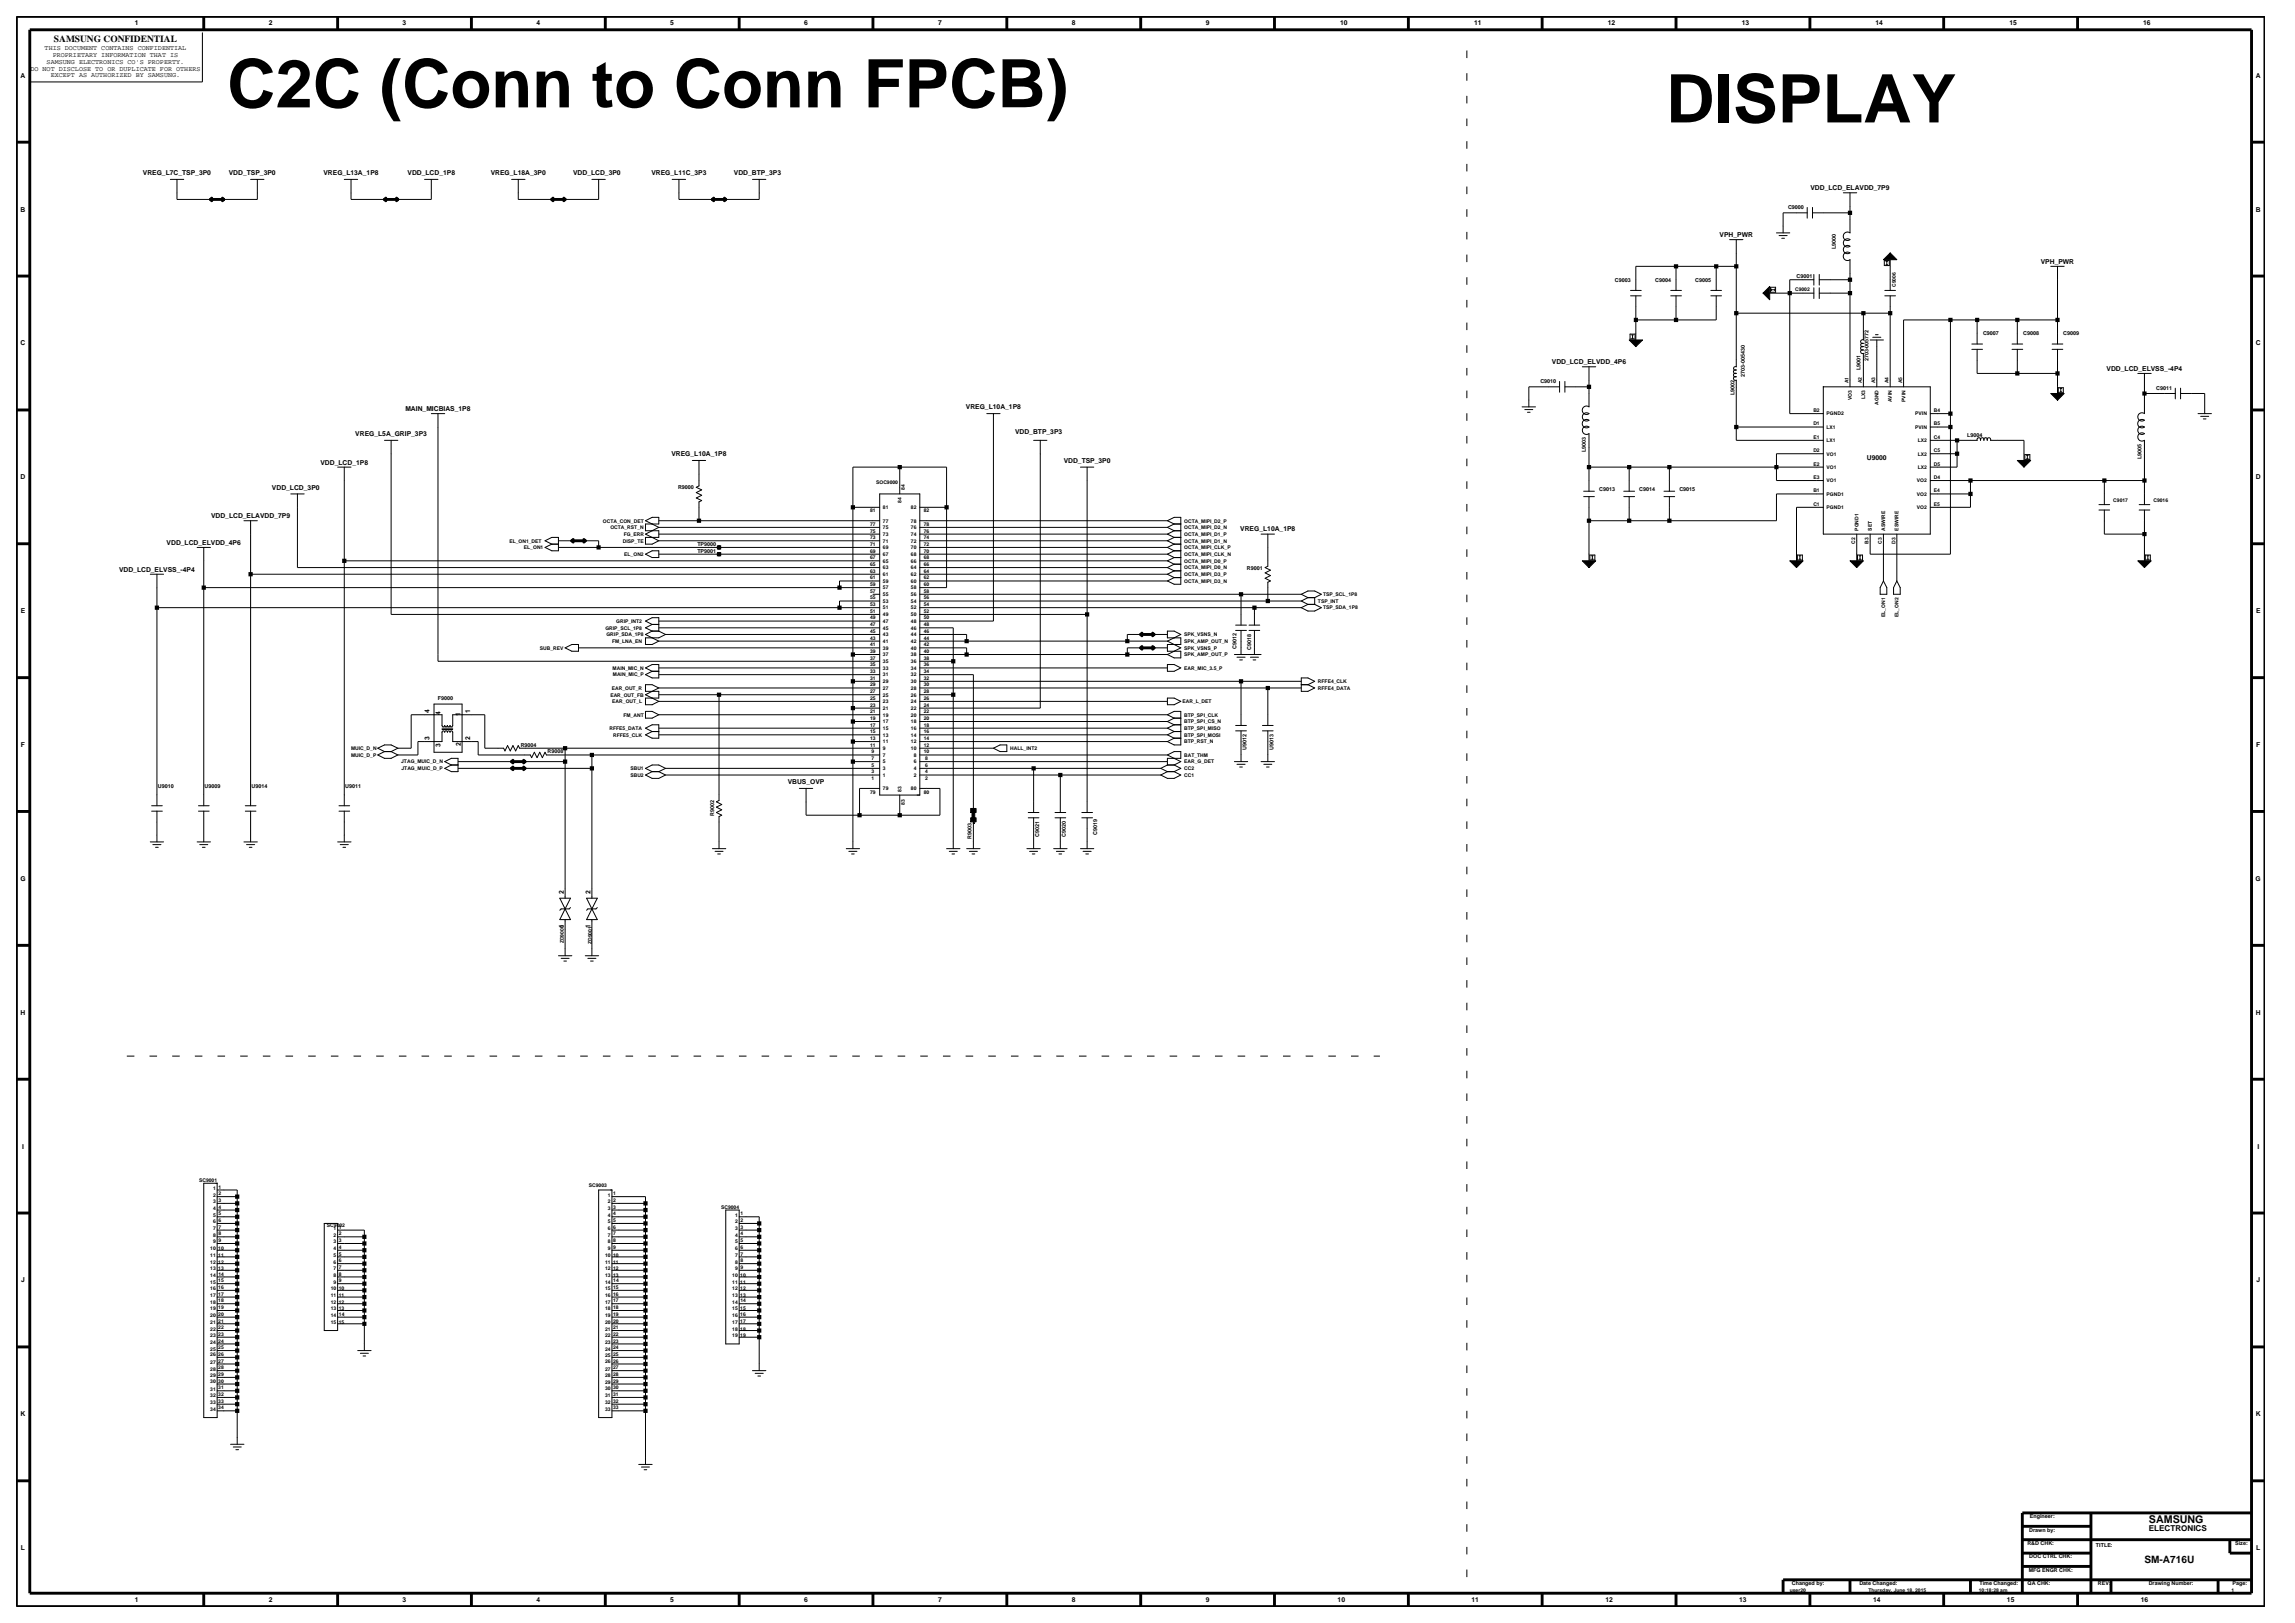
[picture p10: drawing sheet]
<svg xmlns="http://www.w3.org/2000/svg" width="420mm" height="297mm" viewBox="0 0 420 297" stroke-linecap="round" stroke-linejoin="round" font-family="sans-serif">
<defs><g id="words">
<g font-size="12.3">
<text x="41.6" y="19.6">C2C (Conn to Conn FPCB)</text>
<text x="304.9" y="22.4">DISPLAY</text>
</g>
<text font-size="2" x="393.3" y="278.8">SAMSUNG</text>
<text font-size="1.9" x="392.4" y="286">SM-A716U</text>
<text font-size="1.7" x="9.9" y="7.7">SAMSUNG CONFIDENTIAL</text>
<text font-size="1.5" x="393.3" y="280.1">ELECTRONICS</text>
<g font-size="1.2">
<text x="24.7" y="4.7">1</text>
<text x="49.2" y="4.7">2</text>
<text x="73.7" y="4.7">3</text>
<text x="98.2" y="4.7">4</text>
<text x="122.7" y="4.7">5</text>
<text x="147.2" y="4.7">6</text>
<text x="171.7" y="4.7">7</text>
<text x="196.2" y="4.7">8</text>
<text x="220.7" y="4.7">9</text>
<text x="245.3" y="4.7">10</text>
<text x="269.8" y="4.7">11</text>
<text x="294.3" y="4.7">12</text>
<text x="318.7" y="4.7">13</text>
<text x="343.2" y="4.7">14</text>
<text x="367.7" y="4.7">15</text>
<text x="392.2" y="4.7">16</text>
<text x="8.2" y="9.2">THIS DOCUMENT CONTAINS CONFIDENTIAL</text>
<text x="8.5" y="11.7">SAMSUNG ELECTRONICS CO'S PROPERTY.</text>
<text x="9.6" y="10.5">PROPRIETARY INFORMATION THAT IS</text>
<text x="3.8" y="14.2">A</text>
<text x="5.6" y="12.9">DO NOT DISCLOSE TO OR DUPLICATE FOR OTHERS</text>
<text x="9.3" y="14.1">EXCEPT AS AUTHORIZED BY SAMSUNG.</text>
<text x="412.8" y="14.2">A</text>
<text x="26.1" y="32">VREG_L7C_TSP_3P0</text>
<text x="41.9" y="32">VDD_TSP_3P0</text>
<text x="59.2" y="32">VREG_L13A_1P8</text>
<text x="74.6" y="32">VDD_LCD_1P8</text>
<text x="89.8" y="32">VREG_L18A_3P0</text>
<text x="104.9" y="32">VDD_LCD_3P0</text>
<text x="119.2" y="32">VREG_L11C_3P3</text>
<text x="134.3" y="32">VDD_BTP_3P3</text>
<text x="331.3" y="34.8">VDD_LCD_ELAVDD_7P9</text>
<text x="3.8" y="38.7">B</text>
<text x="412.8" y="38.7">B</text>
<text x="314.7" y="43.4">VPH_PWR</text>
<text x="373.5" y="48.3">VPH_PWR</text>
<text x="3.8" y="63.2">C</text>
<text x="412.8" y="63.2">C</text>
<text x="284" y="66.6">VDD_LCD_ELVDD_4P6</text>
<text x="385.5" y="67.9">VDD_LCD_ELVSS_-4P4</text>
<text x="74.2" y="75.2">MAIN_MICBIAS_1P8</text>
<text x="176.8" y="74.9">VREG_L10A_1P8</text>
<text x="65" y="79.8">VREG_L5A_GRIP_3P3</text>
<text x="122.9" y="83.5">VREG_L10A_1P8</text>
<text x="185.8" y="79.5">VDD_BTP_3P3</text>
<text x="3.8" y="87.7">D</text>
<text x="49.8" y="89.6">VDD_LCD_3P0</text>
<text x="58.6" y="85">VDD_LCD_1P8</text>
<text x="194.7" y="84.7">VDD_TSP_3P0</text>
<text x="341.6" y="84.1">U9000</text>
<text x="412.8" y="87.7">D</text>
<text x="38.6" y="94.8">VDD_LCD_ELAVDD_7P9</text>
<text x="30.5" y="99.7">VDD_LCD_ELVDD_4P6</text>
<text x="227" y="97.2">VREG_L10A_1P8</text>
<text x="21.8" y="104.6">VDD_LCD_ELVSS_-4P4</text>
<text x="3.8" y="112.2">E</text>
<text x="412.9" y="112.2">E</text>
<text x="78.6" y="130.5" transform="rotate(-90 78.6 130.5)">4</text>
<text x="80.6" y="130.8" transform="rotate(-90 80.6 130.8)">4</text>
<text x="84.3" y="131" transform="rotate(-90 84.3 131)">1</text>
<text x="86" y="130.5" transform="rotate(-90 86 130.5)">1</text>
<text x="3.8" y="136.7">F</text>
<text x="78.6" y="135.4" transform="rotate(-90 78.6 135.4)">3</text>
<text x="80.6" y="136.6" transform="rotate(-90 80.6 136.6)">3</text>
<text x="84.3" y="136.5" transform="rotate(-90 84.3 136.5)">2</text>
<text x="86" y="135.4" transform="rotate(-90 86 135.4)">2</text>
<text x="412.9" y="136.7">F</text>
<text x="144.2" y="143.5">VBUS_OVP</text>
<text x="3.7" y="161.2">G</text>
<text x="412.8" y="161.2">G</text>
<text x="103.2" y="163.6" transform="rotate(-90 103.2 163.6)">2</text>
<text x="108.1" y="163.6" transform="rotate(-90 108.1 163.6)">2</text>
<text x="103.2" y="169.7" transform="rotate(-90 103.2 169.7)">1</text>
<text x="108.1" y="169.7" transform="rotate(-90 108.1 169.7)">1</text>
<text x="3.8" y="185.7">H</text>
<text x="412.8" y="185.7">H</text>
<text x="4" y="210.2">I</text>
<text x="413.1" y="210.2">I</text>
<text x="3.9" y="234.7">J</text>
<text x="412.9" y="234.7">J</text>
<text x="3.8" y="259.2">K</text>
<text x="412.8" y="259.2">K</text>
<text x="3.8" y="283.7">L</text>
<text x="412.9" y="283.7">L</text>
<text x="24.7" y="293.2">1</text>
<text x="49.2" y="293.2">2</text>
<text x="73.7" y="293.2">3</text>
<text x="98.2" y="293.2">4</text>
<text x="122.7" y="293.2">5</text>
<text x="147.2" y="293.2">6</text>
<text x="171.7" y="293.2">7</text>
<text x="196.2" y="293.2">8</text>
<text x="220.7" y="293.2">9</text>
<text x="244.8" y="293.2">10</text>
<text x="269.3" y="293.2">11</text>
<text x="293.8" y="293.2">12</text>
<text x="318.3" y="293.2">13</text>
<text x="342.8" y="293.2">14</text>
<text x="367.3" y="293.2">15</text>
<text x="391.8" y="293.2">16</text>
</g>
<g font-size="1">
<text x="327.2" y="38.3">C9000</text>
<text x="336" y="45.6" transform="rotate(-90 336 45.6)">L9000</text>
<text x="295.5" y="51.7">C9003</text>
<text x="302.9" y="51.7">C9004</text>
<text x="310.3" y="51.7">C9005</text>
<text x="328.8" y="50.9">C9001</text>
<text x="362.9" y="61.3">C9007</text>
<text x="370.3" y="61.3">C9008</text>
<text x="377.6" y="61.3">C9009</text>
<text x="281.9" y="70.2">C9010</text>
<text x="319.3" y="69" transform="rotate(-90 319.3 69)">2703-005430</text>
<text x="340.5" y="67.8" transform="rotate(-90 340.5 67.8)">L9001</text>
<text x="342" y="66.1" transform="rotate(-90 342 66.1)">2703-005772</text>
<text x="394.6" y="71.4">C9011</text>
<text x="317.4" y="72.3" transform="rotate(-90 317.4 72.3)">L9002</text>
<text x="290.2" y="82.7" transform="rotate(-90 290.2 82.7)">L9003</text>
<text x="360" y="80">L9004</text>
<text x="391.9" y="84" transform="rotate(-90 391.9 84)">L9005</text>
<text x="124.1" y="89.5">R9000</text>
<text x="292.6" y="89.8">C9013</text>
<text x="300" y="89.8">C9014</text>
<text x="307.3" y="89.8">C9015</text>
<text x="127.6" y="99.9">TP9000</text>
<text x="127.6" y="101.1">TP9001</text>
<text x="228.2" y="104.2">R9001</text>
<text x="226.3" y="118.7" transform="rotate(-90 226.3 118.7)">C9012</text>
<text x="229" y="118.9" transform="rotate(-90 229 118.9)">C9018</text>
<text x="80.1" y="128.1">F9000</text>
<text x="95.3" y="136.6">R9004</text>
<text x="100.2" y="137.8">R9008</text>
<text x="228.1" y="137.2" transform="rotate(-90 228.1 137.2)">U9012</text>
<text x="233" y="137.2" transform="rotate(-90 233 137.2)">U9013</text>
<text x="28.9" y="144.3">U9010</text>
<text x="37.4" y="144.3">U9009</text>
<text x="46" y="144.3">U9014</text>
<text x="63.2" y="144.3">U9011</text>
<text x="130.7" y="149.3" transform="rotate(-90 130.7 149.3)">R9002</text>
<text x="177.8" y="153.5" transform="rotate(-90 177.8 153.5)">R9003</text>
<text x="190.2" y="153.1" transform="rotate(-90 190.2 153.1)">C9021</text>
<text x="195.1" y="153.1" transform="rotate(-90 195.1 153.1)">C9020</text>
<text x="200.8" y="152.8" transform="rotate(-90 200.8 152.8)">C9019</text>
<text x="371.4" y="280.2">Drawn by:</text>
<text x="371.5" y="277.8">Engineer:</text>
<text x="371" y="282.7">R&amp;D CHK:</text>
<text x="371.3" y="287.6">MFG ENGR CHK:</text>
<text x="371.4" y="285.2">DOC CTRL CHK:</text>
<text x="383.6" y="283">TITLE:</text>
<text x="409.1" y="282.7">Size:</text>
<text x="327.9" y="290.1">Changed by:</text>
<text x="340.3" y="290.1">Date Changed:</text>
<text x="362.2" y="290.1">Time Changed:</text>
<text x="371.1" y="290.1">QA CHK:</text>
<text x="383.9" y="290.1">REV:</text>
<text x="393.2" y="290.1">Drawing Number:</text>
<text x="408.6" y="290.1">Page:</text>
</g>
<g font-size=".9">
<text x="328.5" y="53.3">C9002</text>
<text x="346.9" y="52.5" transform="rotate(-90 346.9 52.5)">C9006</text>
<text x="338.3" y="70.2" transform="rotate(-90 338.3 70.2)">A1</text>
<text x="340.7" y="70.2" transform="rotate(-90 340.7 70.2)">A2</text>
<text x="343.2" y="70.2" transform="rotate(-90 343.2 70.2)">A3</text>
<text x="345.6" y="70.2" transform="rotate(-90 345.6 70.2)">A4</text>
<text x="348.1" y="70.2" transform="rotate(-90 348.1 70.2)">A5</text>
<text x="331.9" y="77.9">D1</text>
<text x="331.9" y="75.4">B2</text>
<text x="334.3" y="76">PGND2</text>
<text x="338.9" y="73.2" transform="rotate(-90 338.9 73.2)">VO3</text>
<text x="341.3" y="73.1" transform="rotate(-90 341.3 73.1)">LX3</text>
<text x="343.8" y="74.1" transform="rotate(-90 343.8 74.1)">AGND</text>
<text x="346.2" y="73.6" transform="rotate(-90 346.2 73.6)">AVIN</text>
<text x="348.7" y="73.5" transform="rotate(-90 348.7 73.5)">PVIN</text>
<text x="350.5" y="76">PVIN</text>
<text x="353.9" y="75.4">B4</text>
<text x="353.9" y="77.9">B5</text>
<text x="331.9" y="82.8">D2</text>
<text x="331.9" y="80.3">E1</text>
<text x="334.3" y="80.9">LX1</text>
<text x="334.3" y="78.5">LX1</text>
<text x="334.3" y="83.4">VO1</text>
<text x="350.5" y="78.5">PVIN</text>
<text x="351" y="80.9">LX2</text>
<text x="351" y="83.4">LX2</text>
<text x="353.9" y="80.3">C4</text>
<text x="353.9" y="82.8">C5</text>
<text x="160.3" y="88.6">SOC9000</text>
<text x="165.6" y="89.7" transform="rotate(-90 165.6 89.7)">84</text>
<text x="331.9" y="85.2">E2</text>
<text x="331.9" y="87.6">E3</text>
<text x="334.3" y="85.8">VO1</text>
<text x="334.3" y="88.3">VO1</text>
<text x="350.8" y="88.3">VO2</text>
<text x="351" y="85.8">LX2</text>
<text x="353.9" y="87.6">D4</text>
<text x="353.9" y="85.2">D5</text>
<text x="110.3" y="95.6">OCTA_CON_DET</text>
<text x="159.2" y="93.8">81</text>
<text x="161.6" y="95.6">77</text>
<text x="161.6" y="93.2">81</text>
<text x="165" y="92" transform="rotate(-90 165 92)">84</text>
<text x="166.7" y="93.2">82</text>
<text x="166.7" y="95.6">78</text>
<text x="169.1" y="93.8">82</text>
<text x="216.7" y="95.6">OCTA_MIPI_D2_P</text>
<text x="331.9" y="90.1">B1</text>
<text x="331.9" y="92.5">C1</text>
<text x="334.3" y="90.7">PGND1</text>
<text x="334.3" y="93.2">PGND1</text>
<text x="350.8" y="90.7">VO2</text>
<text x="350.8" y="93.2">VO2</text>
<text x="353.9" y="90.1">E4</text>
<text x="353.9" y="92.5">E5</text>
<text x="386.8" y="91.8">C9017</text>
<text x="394.1" y="91.8">C9016</text>
<text x="93.2" y="99.3">EL_ON1_DET</text>
<text x="95.9" y="100.5">EL_ON1</text>
<text x="111.7" y="96.8">OCTA_RST_N</text>
<text x="114" y="99.3">DISP_TE</text>
<text x="114.1" y="98.1">FG_ERR</text>
<text x="114.2" y="101.7">EL_ON2</text>
<text x="159.2" y="97.4">75</text>
<text x="159.2" y="96.2">77</text>
<text x="159.2" y="101.1">69</text>
<text x="159.2" y="99.9">71</text>
<text x="159.2" y="98.7">73</text>
<text x="161.6" y="96.8">75</text>
<text x="161.6" y="100.5">69</text>
<text x="161.6" y="99.3">71</text>
<text x="161.6" y="98.1">73</text>
<text x="161.6" y="101.7">67</text>
<text x="166.7" y="96.8">76</text>
<text x="166.7" y="101.7">68</text>
<text x="166.7" y="100.5">70</text>
<text x="166.7" y="99.3">72</text>
<text x="166.7" y="98.1">74</text>
<text x="169.1" y="97.4">76</text>
<text x="169.1" y="96.2">78</text>
<text x="169.1" y="101.1">70</text>
<text x="169.1" y="99.9">72</text>
<text x="169.1" y="98.7">74</text>
<text x="216.7" y="98.1">OCTA_MIPI_D1_P</text>
<text x="216.7" y="96.8">OCTA_MIPI_D2_N</text>
<text x="216.7" y="101.7">OCTA_MIPI_CLK_N</text>
<text x="216.7" y="100.5">OCTA_MIPI_CLK_P</text>
<text x="216.7" y="99.3">OCTA_MIPI_D1_N</text>
<text x="339.5" y="99.5" transform="rotate(-90 339.5 99.5)">C2</text>
<text x="340.1" y="97.1" transform="rotate(-90 340.1 97.1)">PGND1</text>
<text x="342" y="99.5" transform="rotate(-90 342 99.5)">B3</text>
<text x="342.6" y="97.1" transform="rotate(-90 342.6 97.1)">SET</text>
<text x="344.4" y="99.5" transform="rotate(-90 344.4 99.5)">C3</text>
<text x="345" y="97.1" transform="rotate(-90 345 97.1)">ASWIRE</text>
<text x="346.9" y="99.5" transform="rotate(-90 346.9 99.5)">D3</text>
<text x="347.5" y="97.1" transform="rotate(-90 347.5 97.1)">ESWIRE</text>
<text x="159.2" y="106">61</text>
<text x="159.2" y="104.8">63</text>
<text x="159.2" y="103.6">65</text>
<text x="159.2" y="102.4">67</text>
<text x="159.2" y="107.2">59</text>
<text x="161.6" y="105.4">61</text>
<text x="161.6" y="104.2">63</text>
<text x="161.6" y="103">65</text>
<text x="161.6" y="107.9">57</text>
<text x="161.6" y="106.6">59</text>
<text x="166.7" y="106.6">60</text>
<text x="166.7" y="105.4">62</text>
<text x="166.7" y="104.2">64</text>
<text x="166.7" y="103">66</text>
<text x="166.7" y="107.9">58</text>
<text x="169.1" y="102.4">68</text>
<text x="169.1" y="107.2">60</text>
<text x="169.1" y="106">62</text>
<text x="169.1" y="104.8">64</text>
<text x="169.1" y="103.6">66</text>
<text x="216.7" y="106.6">OCTA_MIPI_D3_N</text>
<text x="216.7" y="105.4">OCTA_MIPI_D3_P</text>
<text x="216.7" y="104.2">OCTA_MIPI_D0_N</text>
<text x="216.7" y="103">OCTA_MIPI_D0_P</text>
<text x="112.8" y="114">GRIP_INT2</text>
<text x="159.2" y="110.9">53</text>
<text x="159.2" y="109.7">55</text>
<text x="159.2" y="108.5">57</text>
<text x="159.2" y="113.4">49</text>
<text x="159.2" y="112.1">51</text>
<text x="161.6" y="110.3">53</text>
<text x="161.6" y="109.1">55</text>
<text x="161.6" y="114">47</text>
<text x="161.6" y="112.8">49</text>
<text x="161.6" y="111.5">51</text>
<text x="166.7" y="110.3">54</text>
<text x="166.7" y="109.1">56</text>
<text x="166.7" y="114">48</text>
<text x="166.7" y="112.8">50</text>
<text x="166.7" y="111.5">52</text>
<text x="169.1" y="110.9">54</text>
<text x="169.1" y="109.7">56</text>
<text x="169.1" y="108.5">58</text>
<text x="169.1" y="113.4">50</text>
<text x="169.1" y="112.1">52</text>
<text x="241.2" y="110.3">TSP_INT</text>
<text x="242.1" y="109.1">TSP_SCL_1P8</text>
<text x="242.1" y="111.5">TSP_SDA_1P8</text>
<text x="345" y="112.9" transform="rotate(-90 345 112.9)">EL_ON1</text>
<text x="347.5" y="112.9" transform="rotate(-90 347.5 112.9)">EL_ON2</text>
<text x="98.8" y="118.9">SUB_REV</text>
<text x="110.8" y="115.2">GRIP_SCL_1P8</text>
<text x="111" y="116.4">GRIP_SDA_1P8</text>
<text x="112" y="117.6">FM_LNA_EN</text>
<text x="159.2" y="114.6">47</text>
<text x="159.2" y="119.5">39</text>
<text x="159.2" y="118.3">41</text>
<text x="159.2" y="117">43</text>
<text x="159.2" y="115.8">45</text>
<text x="161.6" y="118.9">39</text>
<text x="161.6" y="117.6">41</text>
<text x="161.6" y="116.4">43</text>
<text x="161.6" y="115.2">45</text>
<text x="166.7" y="115.2">46</text>
<text x="166.7" y="118.9">40</text>
<text x="166.7" y="117.6">42</text>
<text x="166.7" y="116.4">44</text>
<text x="169.1" y="115.8">46</text>
<text x="169.1" y="114.6">48</text>
<text x="169.1" y="119.5">40</text>
<text x="169.1" y="118.3">42</text>
<text x="169.1" y="117">44</text>
<text x="216.7" y="117.6">SPK_AMP_OUT_N</text>
<text x="216.7" y="116.4">SPK_VSNS_N</text>
<text x="216.7" y="118.9">SPK_VSNS_P</text>
<text x="112.1" y="122.5">MAIN_MIC_N</text>
<text x="112.2" y="123.8">MAIN_MIC_P</text>
<text x="159.2" y="124.4">31</text>
<text x="159.2" y="123.2">33</text>
<text x="159.2" y="121.9">35</text>
<text x="159.2" y="120.7">37</text>
<text x="159.2" y="125.6">29</text>
<text x="161.6" y="123.8">31</text>
<text x="161.6" y="122.5">33</text>
<text x="161.6" y="121.3">35</text>
<text x="161.6" y="120.1">37</text>
<text x="161.6" y="125">29</text>
<text x="166.7" y="123.8">32</text>
<text x="166.7" y="122.5">34</text>
<text x="166.7" y="121.3">36</text>
<text x="166.7" y="120.1">38</text>
<text x="166.7" y="125">30</text>
<text x="169.1" y="124.4">32</text>
<text x="169.1" y="123.2">34</text>
<text x="169.1" y="121.9">36</text>
<text x="169.1" y="120.7">38</text>
<text x="169.1" y="125.6">30</text>
<text x="216.7" y="122.5">EAR_MIC_3.5_P</text>
<text x="216.7" y="120.1">SPK_AMP_OUT_P</text>
<text x="241.2" y="125">RFFE4_CLK</text>
<text x="111.7" y="127.5">EAR_OUT_FB</text>
<text x="112" y="126.2">EAR_OUT_R</text>
<text x="112.1" y="128.7">EAR_OUT_L</text>
<text x="114.1" y="131.1">FM_ANT</text>
<text x="159.2" y="128.1">25</text>
<text x="159.2" y="126.8">27</text>
<text x="159.2" y="131.7">19</text>
<text x="159.2" y="130.5">21</text>
<text x="159.2" y="129.3">23</text>
<text x="161.6" y="127.5">25</text>
<text x="161.6" y="126.2">27</text>
<text x="161.6" y="131.1">19</text>
<text x="161.6" y="129.9">21</text>
<text x="161.6" y="128.7">23</text>
<text x="166.7" y="128.7">24</text>
<text x="166.7" y="127.5">26</text>
<text x="166.7" y="126.2">28</text>
<text x="166.7" y="131.1">20</text>
<text x="166.7" y="129.9">22</text>
<text x="169.1" y="129.3">24</text>
<text x="169.1" y="128.1">26</text>
<text x="169.1" y="126.8">28</text>
<text x="169.1" y="131.7">20</text>
<text x="169.1" y="130.5">22</text>
<text x="216.4" y="128.7">EAR_L_DET</text>
<text x="216.7" y="131.1">BTP_SPI_CLK</text>
<text x="241.2" y="126.2">RFFE4_DATA</text>
<text x="64.2" y="137.2">MUIC_D_N</text>
<text x="111.5" y="133.6">RFFE5_DATA</text>
<text x="112.2" y="134.8">RFFE5_CLK</text>
<text x="159.2" y="133">17</text>
<text x="159.2" y="136.6">11</text>
<text x="159.2" y="135.4">13</text>
<text x="159.2" y="134.2">15</text>
<text x="159.5" y="137.9">9</text>
<text x="161.6" y="137.2">9</text>
<text x="161.6" y="132.4">17</text>
<text x="161.6" y="136">11</text>
<text x="161.6" y="134.8">13</text>
<text x="161.6" y="133.6">15</text>
<text x="166.7" y="132.4">18</text>
<text x="166.7" y="137.2">10</text>
<text x="166.7" y="136">12</text>
<text x="166.7" y="134.8">14</text>
<text x="166.7" y="133.6">16</text>
<text x="169.1" y="133">18</text>
<text x="169.1" y="137.9">10</text>
<text x="169.1" y="136.6">12</text>
<text x="169.1" y="135.4">14</text>
<text x="169.1" y="134.2">16</text>
<text x="184.9" y="137.2">HALL_INT2</text>
<text x="216.7" y="136">BTP_RST_N</text>
<text x="216.7" y="133.6">BTP_SPI_MISO</text>
<text x="216.7" y="134.8">BTP_SPI_MOSI</text>
<text x="216.7" y="132.4">BTP_SPI_CS_N</text>
<text x="64.2" y="138.5">MUIC_D_P</text>
<text x="73.4" y="139.7">JTAG_MUIC_D_N</text>
<text x="73.5" y="140.9">JTAG_MUIC_D_P</text>
<text x="115.4" y="140.9">SBU1</text>
<text x="115.4" y="142.1">SBU2</text>
<text x="159.5" y="139.1">7</text>
<text x="159.5" y="140.3">5</text>
<text x="159.5" y="141.5">3</text>
<text x="159.5" y="142.8">1</text>
<text x="161.6" y="138.5">7</text>
<text x="161.6" y="139.7">5</text>
<text x="161.6" y="140.9">3</text>
<text x="161.6" y="142.1">1</text>
<text x="167.2" y="138.5">8</text>
<text x="167.2" y="139.7">6</text>
<text x="167.2" y="140.9">4</text>
<text x="167.2" y="142.1">2</text>
<text x="169.3" y="139.1">8</text>
<text x="169.3" y="140.3">6</text>
<text x="169.3" y="141.5">4</text>
<text x="169.3" y="142.8">2</text>
<text x="216.7" y="139.7">EAR_G_DET</text>
<text x="216.7" y="138.5">BAT_THM</text>
<text x="216.7" y="140.9">CC2</text>
<text x="216.7" y="142.1">CC1</text>
<text x="159.2" y="145.2">79</text>
<text x="161.6" y="144.6">79</text>
<text x="165" y="144.9" transform="rotate(-90 165 144.9)">83</text>
<text x="165.6" y="147.2" transform="rotate(-90 165.6 147.2)">83</text>
<text x="166.7" y="144.6">80</text>
<text x="169.1" y="145.2">80</text>
<text x="103.2" y="172.6" transform="rotate(-90 103.2 172.6)">ZD9000</text>
<text x="108.3" y="172.7" transform="rotate(-90 108.3 172.7)">ZD9001</text>
<text x="36.4" y="216.3">SC9001</text>
<text x="39" y="221.4">4</text>
<text x="39" y="220.2">3</text>
<text x="39" y="219">2</text>
<text x="39" y="217.8">1</text>
<text x="40" y="221.2">4</text>
<text x="40" y="220">3</text>
<text x="40" y="218.7">2</text>
<text x="40" y="217.5">1</text>
<text x="107.8" y="217.1">SC9003</text>
<text x="111.3" y="221.4">3</text>
<text x="111.3" y="220.2">2</text>
<text x="111.3" y="219">1</text>
<text x="112.2" y="221.2">3</text>
<text x="112.2" y="220">2</text>
<text x="112.2" y="218.7">1</text>
<text x="132" y="221.2">SC9004</text>
<text x="39" y="226.3">8</text>
<text x="39" y="227.5">9</text>
<text x="39" y="222.7">5</text>
<text x="39" y="223.9">6</text>
<text x="39" y="225.1">7</text>
<text x="40" y="227.3">9</text>
<text x="40" y="222.4">5</text>
<text x="40" y="223.6">6</text>
<text x="40" y="224.9">7</text>
<text x="40" y="226.1">8</text>
<text x="59.8" y="224.6">SC9002</text>
<text x="61" y="226.3">2</text>
<text x="61" y="227.5">3</text>
<text x="61" y="225.1">1</text>
<text x="62" y="227.3">3</text>
<text x="62" y="224.9">1</text>
<text x="62" y="226.1">2</text>
<text x="111.3" y="222.7">4</text>
<text x="111.3" y="223.9">5</text>
<text x="111.3" y="225.1">6</text>
<text x="111.3" y="226.3">7</text>
<text x="111.3" y="227.5">8</text>
<text x="112.2" y="222.4">4</text>
<text x="112.2" y="223.6">5</text>
<text x="112.2" y="224.9">6</text>
<text x="112.2" y="226.1">7</text>
<text x="112.2" y="227.3">8</text>
<text x="134.5" y="223.9">2</text>
<text x="134.5" y="225.1">3</text>
<text x="134.5" y="226.3">4</text>
<text x="134.5" y="227.5">5</text>
<text x="134.5" y="222.7">1</text>
<text x="135.5" y="223.6">2</text>
<text x="135.5" y="224.9">3</text>
<text x="135.5" y="226.1">4</text>
<text x="135.5" y="227.3">5</text>
<text x="135.5" y="222.4">1</text>
<text x="38.5" y="228.8">10</text>
<text x="38.5" y="230">11</text>
<text x="38.5" y="231.2">12</text>
<text x="38.5" y="232.4">13</text>
<text x="38.5" y="233.7">14</text>
<text x="39.9" y="228.8">10</text>
<text x="39.9" y="230">11</text>
<text x="39.9" y="231.2">12</text>
<text x="39.9" y="232.4">13</text>
<text x="40" y="233.4">14</text>
<text x="61" y="228.8">4</text>
<text x="61" y="230">5</text>
<text x="61" y="231.2">6</text>
<text x="61" y="232.4">7</text>
<text x="61" y="233.7">8</text>
<text x="62" y="228.5">4</text>
<text x="62" y="229.7">5</text>
<text x="62" y="231">6</text>
<text x="62" y="232.2">7</text>
<text x="62" y="233.4">8</text>
<text x="110.7" y="232.4">12</text>
<text x="110.7" y="233.7">13</text>
<text x="110.7" y="230">10</text>
<text x="110.7" y="231.2">11</text>
<text x="111.3" y="228.8">9</text>
<text x="112.2" y="232.4">12</text>
<text x="112.2" y="233.7">13</text>
<text x="112.2" y="230">10</text>
<text x="112.2" y="231.2">11</text>
<text x="112.2" y="228.5">9</text>
<text x="134" y="233.7">10</text>
<text x="134.5" y="228.8">6</text>
<text x="134.5" y="230">7</text>
<text x="134.5" y="231.2">8</text>
<text x="134.5" y="232.4">9</text>
<text x="135.5" y="233.7">10</text>
<text x="135.5" y="228.5">6</text>
<text x="135.5" y="229.7">7</text>
<text x="135.5" y="231">8</text>
<text x="135.5" y="232.2">9</text>
<text x="38.5" y="237.3">17</text>
<text x="38.5" y="238.6">18</text>
<text x="38.5" y="239.8">19</text>
<text x="38.5" y="234.9">15</text>
<text x="38.5" y="236.1">16</text>
<text x="39.9" y="237.1">17</text>
<text x="39.9" y="238.3">18</text>
<text x="39.9" y="239.6">19</text>
<text x="39.9" y="234.7">15</text>
<text x="39.9" y="235.9">16</text>
<text x="60.5" y="236.1">10</text>
<text x="60.5" y="237.3">11</text>
<text x="60.5" y="238.6">12</text>
<text x="60.5" y="239.8">13</text>
<text x="61" y="234.9">9</text>
<text x="62" y="236.1">10</text>
<text x="62" y="237.3">11</text>
<text x="62" y="238.6">12</text>
<text x="62" y="239.8">13</text>
<text x="62" y="234.7">9</text>
<text x="110.7" y="234.9">14</text>
<text x="110.7" y="236.1">15</text>
<text x="110.7" y="237.3">16</text>
<text x="110.7" y="238.6">17</text>
<text x="110.7" y="239.8">18</text>
<text x="112.2" y="235.9">15</text>
<text x="112.2" y="237.1">16</text>
<text x="112.2" y="238.3">17</text>
<text x="112.2" y="239.6">18</text>
<text x="112.2" y="234.7">14</text>
<text x="134" y="236.1">12</text>
<text x="134" y="237.3">13</text>
<text x="134" y="238.6">14</text>
<text x="134" y="239.8">15</text>
<text x="134" y="234.9">11</text>
<text x="135.5" y="236.1">12</text>
<text x="135.5" y="237.3">13</text>
<text x="135.5" y="239.8">15</text>
<text x="135.5" y="234.9">11</text>
<text x="135.5" y="238.3">14</text>
<text x="38.5" y="245.9">24</text>
<text x="38.5" y="241">20</text>
<text x="38.5" y="242.2">21</text>
<text x="38.5" y="243.5">22</text>
<text x="38.5" y="244.7">23</text>
<text x="39.9" y="245.7">24</text>
<text x="39.9" y="240.8">20</text>
<text x="39.9" y="242">21</text>
<text x="39.9" y="243.2">22</text>
<text x="39.9" y="244.4">23</text>
<text x="60.5" y="241">14</text>
<text x="60.5" y="242.2">15</text>
<text x="62" y="242.2">15</text>
<text x="62" y="240.8">14</text>
<text x="110.7" y="242.2">20</text>
<text x="110.7" y="243.5">21</text>
<text x="110.7" y="244.7">22</text>
<text x="110.7" y="245.9">23</text>
<text x="110.7" y="241">19</text>
<text x="112.2" y="242">20</text>
<text x="112.2" y="243.2">21</text>
<text x="112.2" y="244.4">22</text>
<text x="112.2" y="245.7">23</text>
<text x="112.2" y="240.8">19</text>
<text x="134" y="241">16</text>
<text x="134" y="242.2">17</text>
<text x="134" y="243.5">18</text>
<text x="134" y="244.7">19</text>
<text x="135.5" y="240.8">16</text>
<text x="135.5" y="242">17</text>
<text x="135.5" y="243.5">18</text>
<text x="135.5" y="244.7">19</text>
<text x="38.5" y="247.1">25</text>
<text x="38.5" y="248.2">26</text>
<text x="38.5" y="249.6">27</text>
<text x="38.5" y="250.8">28</text>
<text x="39.9" y="246.9">25</text>
<text x="39.9" y="248.1">26</text>
<text x="39.9" y="249.3">27</text>
<text x="39.9" y="250.6">28</text>
<text x="39.9" y="251.8">29</text>
<text x="110.7" y="250.8">27</text>
<text x="110.7" y="247.1">24</text>
<text x="110.7" y="248.4">25</text>
<text x="110.7" y="249.4">26</text>
<text x="112.2" y="250.6">27</text>
<text x="112.2" y="251.8">28</text>
<text x="112.2" y="246.9">24</text>
<text x="112.2" y="248.1">25</text>
<text x="112.2" y="249.3">26</text>
<text x="38.5" y="254.5">31</text>
<text x="38.5" y="255.7">32</text>
<text x="38.5" y="256.9">33</text>
<text x="38.5" y="252">29</text>
<text x="38.5" y="253.1">30</text>
<text x="39.9" y="255.5">32</text>
<text x="39.9" y="256.7">33</text>
<text x="39.9" y="257.9">34</text>
<text x="39.9" y="253">30</text>
<text x="39.9" y="254.2">31</text>
<text x="110.7" y="252">28</text>
<text x="110.7" y="253.3">29</text>
<text x="110.7" y="254.3">30</text>
<text x="110.7" y="255.7">31</text>
<text x="110.7" y="256.9">32</text>
<text x="112.2" y="253">29</text>
<text x="112.2" y="254.2">30</text>
<text x="112.2" y="255.5">31</text>
<text x="112.2" y="256.7">32</text>
<text x="112.2" y="257.9">33</text>
<text x="38.5" y="258.2">34</text>
<text x="110.7" y="258.2">33</text>
<text x="327.5" y="291.2">user20</text>
<text x="341.9" y="291.2">Thursday, June 18, 2015</text>
<text x="362.1" y="291.2">10:18:28 am</text>
<text x="408.4" y="291.2">1</text>
</g>
</g></defs>
<g fill="none" stroke="#000" stroke-width=".18">
<path d="M37 5.9v9.1h-31.5M31.2 32.8h2.4M32.4 32.8v3.7h6.1M45.9 32.8h2.4M47.1 32.8v3.7h-6.1M63 32.8h2.5M64.2 32.8v3.7h6.2M77.7 32.8h2.5M78.9 32.8v3.7h-6.1M93.6 32.8h2.5M94.8 32.8v3.7h6.2M108.3 32.8h2.5"/>
<path d="M109.6 32.8v3.7h-6.2M123 32.8h2.5M124.2 32.8v3.7h6.2M137.7 32.8h2.5M138.9 32.8v3.7h-6.1M330.7 38.9h-4.4v3.7M330.7 38v1.9M331.7 38.9h6.9M331.7 38v1.9M337.3 35.3h2.5M338.6 35.3v7.3a.78 .78 0 0 0-1.1 .1 .78 .78 0 0 0 0 1.1 .78 .78 0 0 0 1.1 .1M298.4 54.1h2"/>
<path d="M298.4 53.1h2M299.4 54.1v8.1M305.8 54.1h1.9M305.8 53.1h1.9M306.7 48.7v4.4M306.7 54.1v4.4M313.1 54.1h1.9M313.1 53.1h1.9M314.1 48.7v4.4M314.1 54.1v4.4h-14.7M316.5 43.9h2.5M317.7 43.9v23.2a.33 .33 0 0 0-.4 .3 .33 .33 0 0 0 .5 .3 .35 .35 0 0 0-.6 .3 .35 .35 0 0 0 .5 .3"/>
<path d="M317.7 48.7h-18.3v4.4M317.7 57.3h28.2M323.9 53.6h8M324 52.6h.9v.9h-.9zM324.2 52.9v.3M324.2 53h.6M324.8 52.9v.3M325.1 42.6h2.4M325.6 43.1h1.5M326.1 43.6h.5M331.9 51.2h-4.4v24.5h6.2M331.9 50.2v2"/>
<path d="M331.9 52.7v1.9M332.9 53.6h5.7M332.9 51.2h5.7M332.9 50.2v2M332.9 52.7v1.9M338.6 43.8a.76 .76 0 0 0-1.1 .1 .76 .76 0 0 0 0 1.1 .76 .76 0 0 0 1.1 .1 .76 .76 0 0 0-1.1 .1 .76 .76 0 0 0 0 1 .76 .76 0 0 0 1.1 .1M338.6 46.3a.78 .78 0 0 0-1.1 .1 .78 .78 0 0 0 0 1 .78 .78 0 0 0 1.1 .1v23.3M341 57.3v4.9a.35 .35 0 0 0-.5 .3 .35 .35 0 0 0 .5 .3 .33 .33 0 0 0-.5 .3 .33 .33 0 0 0 .5 .3 .35 .35 0 0 0-.5 .3 .35 .35 0 0 0 .5 .3 .35 .35 0 0 0-.5 .3 .35 .35 0 0 0 .5 .4v6.1M344.8 47.7h1v.9h-1zM344.9 54.1h2M344.9 53.1h2M345.1 48.4h.4"/>
<path d="M345.1 47.8h.4M345.3 47.8v.6M345.9 47.5v5.6M345.9 54.1v16.7M356.9 58.5v42.9h-14.7v-3.7M361.8 58.5v4.5M369.2 58.5v4.5M375.3 48.7h2.5M376.5 48.7v14.3M376.5 58.5h-28.1v12.3M78.9 75.7h2.5M80.2 75.7v45.3h80.8"/>
<path d="M180.6 75.7h2.4M181.8 75.7v37.9h-13.5M278.6 74.5h2.4M279 74.9h1.5M279.5 75.4h.5M285.4 70.8h-5.6v3.7M285.4 69.8v2M286.4 70.8h4.4M286.4 69.8v2M289.6 67.1h2.4M290.8 67.1v7.3a.77 .77 0 0 0-1 .1 .77 .77 0 0 0 0 1.1 .77 .77 0 0 0 1 .1 .76 .76 0 0 0-1 .1 .76 .76 0 0 0 0 1 .76 .76 0 0 0 1 .1 .78 .78 0 0 0-1 .1 .78 .78 0 0 0 0 1 .78 .78 0 0 0 1 .1 .76 .76 0 0 0-1 .1 .76 .76 0 0 0 0 1 .76 .76 0 0 0 1 .1M290.8 79.4v10.5"/>
<path d="M298.3 61.1h.9v1h-.9zM298.6 61.3h.3M298.6 61.9h.3M298.8 61.3v.6M317.7 78.1h16M317.8 68.3a.35 .35 0 0 0-.6 .3 .35 .35 0 0 0 .6 .3 .35 .35 0 0 0-.6 .3 .35 .35 0 0 0 .5 .4v11h16M333.7 70.8h19.6v26.9h-19.6zM342.2 62.2h2.5M342.7 61.7h1.5M343.2 61.2h.5M343.5 62.2v8.6M353.3 75.7h3.6"/>
<path d="M353.3 78.1h3.6M360.9 63h1.9M360.9 63.9h1.9M361.8 63.9v4.4h14.7M368.2 63h2M368.2 63.9h2M369.2 63.9v4.4M375.5 63h2M375.5 63.9h2M376.5 63.9v8.1M376.7 70.9h.9v1h-.9zM377 71.1h.3"/>
<path d="M377 71.7h.3M377.1 71.1v.6M391.2 68.3h2.5M392.4 68.3v7.4a.76 .76 0 0 0-1 .1 .76 .76 0 0 0 0 1 .76 .76 0 0 0 1.1 .1 .77 .77 0 0 0-1.1 .1 .77 .77 0 0 0 0 1 .77 .77 0 0 0 1 .1 .76 .76 0 0 0-1 .1 .76 .76 0 0 0 0 1 .76 .76 0 0 0 1 .1 .76 .76 0 0 0-1 .1 .76 .76 0 0 0 0 1.1 .76 .76 0 0 0 1 .1v11.7M392.4 72h5.7M398.1 71v2M399.1 72h4.4v3.7M399.1 71v2M402.3 75.7h2.4M402.7 76.2h1.5M403.2 76.7h.5M44.6 95.3h2.5"/>
<path d="M45.9 95.3v52.1M53.2 90.4h2.5M54.4 90.4v13.5h106.6M61.8 85.5h2.4M63 85.5v61.9M70.4 80.6h2.4M71.6 80.6v31.8h89.4M99.7 99l1.3-.7h1.2v2.5h-1.2l-1.3-.6 1.3-.6zM101 99.6h1.2M102.2 99h2.5M107.1 99h2.5v1.2M120.6 96.5l-2.5-1.2 1.2-.6h1.3v1.2h-2.5v1.2h2.5v1.2h-2.5v1.3h1.2l1.3-.6"/>
<path d="M120.6 96.5l-2.5 1.2 2.5 1.3M120.6 99h40.4M120.6 97.7h40.4M120.6 96.5h40.4M120.6 95.3h40.4M126.7 84.3h2.4M127.9 84.3v4.6l-.5 .3 1 .4-1 .5 1 .5-1 .5 1 .5-.5 .2v3.5M156.1 92.8h4.9M161 90.4h7.3v55.1h-7.3zM164.7 85.5v4.9M168.3 99h45.3M168.3 97.7h45.3"/>
<path d="M168.3 96.5h45.3M168.3 95.3h45.3M168.3 92.8h4.9M189.2 80.6h2.4M190.4 80.6v49h-22.1M197.7 85.5h2.5M198.9 85.5v63.2M213.6 95.3l1.3-.6h1.2v12.2h-1.2l-1.3-.6M213.6 96.5l1.3 .6M213.6 99l1.3 .6M213.6 97.7l1.3 .6M213.6 95.3l1.3 .6"/>
<path d="M214.9 95.9h1.2M214.9 99.6h1.2M214.9 99.6l-1.3 .6M214.9 98.3h1.2M214.9 97.1h1.2M214.9 95.9l-1.3 .6M214.9 98.3l-1.3 .7M214.9 97.1l-1.3 .6M230.8 97.7h2.4M232 97.7v5.9l-.5 .3 1 .4-1 .5 1 .5-1 .5 1 .5-.5 .2v3.5M289.8 90.9h2M289.8 89.9h2"/>
<path d="M290.8 90.9v11.7M290.8 85.5h42.9M297.2 90.9h1.9M297.2 89.9h1.9M298.2 85.5v4.4M298.2 90.9v4.4M304.5 90.9h2M304.5 89.9h2M305.5 85.5v4.4M305.5 90.9v4.4M333.7 92.8h-4.9v9.8M333.7 90.4h-8.6v4.9h-34.3"/>
<path d="M333.7 83h-8.6v4.9h8.6M339.8 97.7v4.9M344.7 97.7v8.6M347.1 97.7v8.6M353.3 80.6h8.5a.34 .34 0 0 1 .3-.5 .34 .34 0 0 1 .3 .5 .34 .34 0 0 1 .4-.5 .34 .34 0 0 1 .3 .5 .34 .34 0 0 1 .3-.5 .34 .34 0 0 1 .3 .5 .33 .33 0 0 1 .3-.5 .33 .33 0 0 1 .3 .5h6.1v3.7M353.3 90.4h7.3M353.3 83h4.9M353.3 87.9h39.1M358.2 80.6v4.9h-4.9M360.6 87.9v4.9h-7.3M370.6 83.2h.9v.9h-.9zM370.9 83.3h.3"/>
<path d="M370.9 83.9h.3M371 83.3v.6M384.1 93.3h2M384.1 92.3h2M385.1 93.3v4.4h7.3M385.1 87.9v4.4M391.5 93.3h1.9M391.5 92.3h1.9M392.4 93.3v9.3M27.5 105.1h2.4M28.7 105.1v42.3M28.7 111.2h132.3"/>
<path d="M36.1 100.2h2.4M37.3 100.2v47.2M37.3 107.5h123.7M45.9 105.1h115.1M63 102.6h98M102.2 100.2h58.8M103.4 118.6l1.3-.7h1.2v1.3h-1.2zM105.9 118.6h55.1M118.1 101.4l1.2-.6h1.3v1.2h-1.3zM119.3 114.3l-1.2-.7 1.2-.6h1.3v2.5M119.3 115.5h1.3M119.3 115.5l-1.2 .6 2.5 1.2"/>
<path d="M119.3 114.3h1.3M119.3 114.3l-1.2 .6 1.2 .6M120.6 117.3h40.4M120.6 114.9h40.4M120.6 113.6h40.4M120.6 101.4h40.4M120.6 115.5l1.2 .6M121.8 116.1l-1.2 .6h-2.5v1.2h1.2l1.3-.6M121.8 116.1h39.2M156.1 119.8h4.9M159.8 108.7h1.2M161 110h-7.4v1.2"/>
<path d="M161 106.3h-7.4v1.2M168.3 105.1h45.3M168.3 108.7h69.8M168.3 119.8h45.3M168.3 118.6h8.6v1.2M168.3 117.3h45.3M168.3 116.1h8.6v1.2M168.3 114.9h6.1v40.4M168.3 112.4h30.6M168.3 111.2h69.8M168.3 110h69.8M168.3 107.5h4.9v-22h-17.1v69.8"/>
<path d="M168.3 106.3h45.3M168.3 103.9h45.3M168.3 102.6h45.3M168.3 101.4h45.3M168.3 100.2h45.3M208.8 118.6h-2.5v1.2M208.8 116.1h-2.5v1.2M211.2 118.6h2.4M211.2 116.1h2.4M213.6 117.3l2.5-1.2-1.2-.6h-1.3v1.2h2.5v1.2h-2.5v1.3h2.5v1.2h-1.2l-1.3-.6M213.6 100.2l1.3 .6M213.6 117.3l2.5 1.3-2.5 1.2"/>
<path d="M213.6 105.1l1.3 .6M213.6 102.6l1.3 .6M213.6 103.9l1.3 .6M213.6 101.4l1.3 .6M214.9 100.8h1.2M214.9 104.5h1.2M214.9 104.5l-1.3 .6M214.9 105.7h1.2M214.9 102h1.2M214.9 102l-1.3 .6M214.9 103.2h1.2M214.9 103.2l-1.3 .7"/>
<path d="M214.9 100.8l-1.3 .6M214.9 105.7l-1.3 .6M225.9 119.8h4.9M226.1 115.4h2M226.1 114.4h2M227.1 108.7v5.7M227.1 115.4v4.4M228.6 115.4h1.9M228.6 114.4h1.9M229.6 111.2v3.2M229.6 115.4v4.4M238.1 108.7l1.3 .7"/>
<path d="M238.1 108.7l1.3-.6h1.2l1.2 .6-1.2 .7M238.1 110l1.3 .6M239.4 109.4h1.2M239.4 109.4l-1.3 .6M239.4 110.6h1.2M239.4 110.6l-1.3 .6M240.6 109.4v1.2M240.6 110.6l1.2 .6-1.2 .6h-1.2l-1.3-.6M291 101.6h.9v.9h-.9zM291.3 101.7h.3M291.3 102.3h.3M291.4 101.7v.6"/>
<path d="M328.9 101.6h.9v.9h-.9zM329.2 101.7h.3M329.2 102.3h.3M329.4 101.7v.6M339.9 101.6h1v.9h-1zM340.3 101.7h.3M340.3 102.3h.3M340.4 101.7v.6M344.7 106.3l.6 1.2v1.2h-1.2v-1.2zM347.1 106.3l.7 1.2v1.2h-1.3v-1.2zM392.6 101.6h.9v.9h-.9zM392.9 101.7h.3"/>
<path d="M392.9 102.3h.3M393.1 101.7v.6M70.4 137.5l-1.3 .6 1.3 .7h1.2l1.2-.7M70.4 137.5h1.2M71.6 137.5l1.2 .6M72.8 136.9l-1.2-.6h-1.2l-1.3 .6 1.3 .6M72.8 136.9l-1.2 .6M79.4 128.8h5.2v8.9h-5.2zM80.9 133.2h1.9M80.9 133.5h1.9M81.4 139.4l1.2-.6h1.2v2.4h-1.2l-1.2-.6 1.2-.6zM81.9 132.8l.2 .2 .3-.2v.1h.4v-2.1h5.9v6.1h3.5l.2 .5 .5-1 .5 1 .5-1 .5 1 .4-1 .3 .5h65.9"/>
<path d="M81.9 134l.2-.3 .3 .3v-.2h.4v1.9h4.7v2.4h9.5l.3 .5 .5-.9 .5 .9 .5-.9 .5 .9 .4-.9 .3 .4h61M81.9 134l-.2-.3-.3 .3-.1-.2h-.3l-.1 1.9h-4.4v2.4h-3.7M81.9 132.8l-.3 .2-.2-.2-.1 .1h-.3l-.1-2.1h-5.7v6.1h-2.4M82.6 140h1.2M83.8 139.4h9.8M96.1 139.4h7.3M103.4 136.9v27.5M108.3 138.1v26.3M118.1 130.2h1.2l1.3 .6-1.3 .6h-1.2zM118.1 122.2l1.2-.6h1.3v2.5h-1.3l-1.2-.6 1.2-.7zM118.1 133.2l1.2-.6h1.3v2.5h-1.3l-1.2-.6 1.2-.6zM119.3 122.8h1.3"/>
<path d="M119.3 133.9h1.3M120.6 125.9l-1.3-.6h-1.2v1.2h2.5v1.2h-2.5v1.3h1.2l1.3-.7M120.6 125.9l-2.5 1.2 2.5 1.2M120.6 134.5h40.4M120.6 133.2h40.4M120.6 130.8h40.4M120.6 128.3h40.4M120.6 127.1h40.4M120.6 125.9h40.4M120.6 123.5h40.4M120.6 122.2h40.4M131.6 127.1v19.4l-.5 .2 1 .5-1 .5 1 .5-1 .5 1 .5-.5 .2v5.9"/>
<path d="M156.1 139.4h4.9M156.1 135.7h4.9M156.1 132h4.9M156.1 129.6h4.9M156.1 124.7h4.9M168.3 138.1h45.3M168.3 123.5h9.8v24.4M168.3 139.4h45.3M168.3 136.9h13.5M168.3 135.7h45.3M168.3 134.5h45.3M168.3 133.2h45.3"/>
<path d="M168.3 132h45.3M168.3 130.8h45.3M168.3 128.3h45.3M168.3 127.1h6.1M168.3 125.9h69.8M168.3 124.7h69.8M168.3 122.2h45.3M168.3 121h6.1M181.8 136.9l1.2-.6h1.3v1.2h-1.3zM213.6 140h1.3M213.6 130.8l1.3-.6h1.2v6.1h-1.2l-1.3-.6M213.6 138.1l1.3-.6h1.2v1.3h-2.5v1.2"/>
<path d="M213.6 130.8l1.3 .6M213.6 133.2l1.3 .7M213.6 140l-1.2 .6M213.6 121.6h1.3l1.2 .6-1.2 .6h-1.3zM213.6 127.7h1.3l1.2 .6-1.2 .7h-1.3zM213.6 132l1.3 .6M213.6 138.1l2.5 1.3-1.2 .6M213.6 134.5l1.3 .6M214.9 131.4h1.2M214.9 140l1.2 .6-1.2 .6M214.9 131.4l-1.3 .6M214.9 132.6h1.2"/>
<path d="M214.9 132.6l-1.3 .6M214.9 133.9h1.2M214.9 135.1h1.2M214.9 135.1l-1.3 .6M214.9 133.9l-1.3 .6M225.9 139.4h2.4M226.1 133.7h2M226.1 132.8h2M226.4 139.9h1.5M226.4 120.3h1.5M226.9 120.8h.5M227.1 124.7v8.1"/>
<path d="M227.1 133.7v5.7M228.8 120.3h1.5M229.3 120.8h.5M230.8 139.4h2.4M231 133.7h2M231 132.8h2M231.3 139.9h1.4M232 125.9v6.9M232 133.7v5.7M238.1 125.3h1.3M238.1 124.1h1.3l1.2 .6-1.2 .6 1.2 .6-1.2 .6h-1.3zM27.5 154.1h2.4"/>
<path d="M27.7 148.4h2M27.7 147.4h2M28 154.6h1.5M28.5 155h.5M28.7 148.4v5.7M36.1 154.1h2.4M36.3 148.4h2M36.3 147.4h2M36.5 154.6h1.5M37 155h.5M37.3 148.4v5.7M44.6 154.1h2.5"/>
<path d="M44.9 148.4h1.9M44.9 147.4h1.9M45.1 154.6h1.5M45.6 155h.5M45.9 148.4v5.7M61.8 154.1h2.4M62 148.4h2M62 147.4h2M62.3 154.6h1.4M62.8 155h.5M63 148.4v5.7M83.8 140.6h9.8"/>
<path d="M96.1 140.6h12.2M119.3 141.2h1.3M119.3 141.2l-1.2 .6 1.2 .6h1.3l1.2-.6M120.6 141.2l1.2 .6M121.8 140.6l-1.2 .6M121.8 140.6l-1.2-.6h-1.3l-1.2 .6 1.2 .6M121.8 141.8h39.2M121.8 140.6h39.2M130.4 155.3h2.4M130.9 155.8h1.4M131.3 156.3h.5M146.3 144.3h2.4"/>
<path d="M147.5 144.3v4.9h24.5v-4.9h-3.7M154.9 155.3h2.4M155.3 155.8h1.5M155.8 156.3h.5M161 144.3h-3.7v4.9M164.7 145.5v3.7M168.3 141.8h44.1M168.3 140.6h44.1M173.2 155.3h2.5M173.7 155.8h1.5M174.2 156.3h.5M176.9 155.3h2.5"/>
<path d="M177.4 155.8h1.5M177.9 156.3h.5M178.1 150.6h.1M178.1 150.4h.1M178.1 150.4v4.9M187.9 155.3h2.5M188.2 149.6h1.9M188.2 148.7h1.9M188.4 155.8h1.5M188.9 156.3h.5M189.2 140.6v8.1M189.2 149.6v5.7"/>
<path d="M192.8 155.3h2.5M193.1 149.6h1.9M193.1 148.7h1.9M193.3 155.8h1.5M193.8 156.3h.5M194 141.8v6.9M194 149.6v5.7M197.7 155.3h2.5M198 149.6h1.9M198 148.7h1.9M198.2 155.8h1.5M198.7 156.3h.5"/>
<path d="M198.9 149.6v5.7M212.4 140.6l1.2 .6M213.6 141.2h1.3M213.6 141.2l-1.2 .6M214.9 141.2l1.2 .6-1.2 .6h-1.3l-1.2-.6M226.9 140.4h.5M231.8 140.4h.5M102.2 174.9h2.5M102.4 164.4h2l-1 1.9zM102.7 175.4h1.5M103.2 175.9h.5M103.4 166.3l1 2h-2z"/>
<path d="M103.4 168.3v6.6M104.4 166.1l-.2 .2h-1.5l-.3 .3M107.1 174.9h2.5M107.4 164.4h1.9l-1 1.9zM107.6 175.4h1.5M108.1 175.9h.5M108.3 168.3v6.6M108.3 166.3l1 2h-1.9zM109.3 166.1l-.2 .2h-1.5l-.2 .3M37.3 216.5h2.4v42.9h-2.4zM39.7 217.8h3.7v46.5M39.7 219h3.7"/>
<path d="M109.6 217.8h2.4v41.6h-2.4zM112 219h6.1v49M39.7 220.2h3.7M39.7 222.7h3.7M39.7 221.4h3.7M39.7 223.9h3.7M39.7 225.1h3.7M39.7 226.3h3.7M39.7 227.5h3.7M39.7 228.8h3.7M39.7 230h3.7M39.7 231.2h3.7"/>
<path d="M39.7 232.4h3.7M39.7 233.7h3.7M39.7 234.9h3.7M39.7 238.6h3.7M39.7 237.3h3.7M39.7 236.1h3.7M39.7 239.8h3.7M59.3 223.9h2.5v19.6h-2.5zM61.8 225.1h4.9v22M61.8 226.3h4.9M61.8 227.5h4.9M61.8 228.8h4.9"/>
<path d="M61.8 230h4.9M61.8 231.2h4.9M61.8 232.4h4.9M61.8 233.7h4.9M61.8 234.9h4.9M61.8 238.6h4.9M61.8 237.3h4.9M61.8 236.1h4.9M61.8 239.8h4.9M112 220.2h6.1M112 222.7h6.1M112 221.4h6.1"/>
<path d="M112 223.9h6.1M112 225.1h6.1M112 226.3h6.1M112 227.5h6.1M112 228.8h6.1M112 230h6.1M112 231.2h6.1M112 232.4h6.1M112 233.7h6.1M112 234.9h6.1M112 238.6h6.1M112 237.3h6.1"/>
<path d="M112 236.1h6.1M112 239.8h6.1M132.8 221.4h2.5v24.5h-2.5zM135.3 222.7h3.6v28.1M135.3 223.9h3.6M135.3 225.1h3.6M135.3 226.3h3.6M135.3 227.5h3.6M135.3 228.8h3.6M135.3 230h3.6M135.3 231.2h3.6M135.3 232.4h3.6"/>
<path d="M135.3 233.7h3.6M135.3 234.9h3.6M135.3 238.6h3.6M135.3 237.3h3.6M135.3 236.1h3.6M135.3 239.8h3.6M39.7 250.8h3.7M39.7 242.2h3.7M39.7 241h3.7M39.7 243.5h3.7M39.7 247.1h3.7M39.7 245.9h3.7"/>
<path d="M39.7 244.7h3.7M39.7 248.4h3.7M39.7 249.6h3.7M39.7 252h3.7M39.7 253.3h3.7M39.7 254.5h3.7M39.7 255.7h3.7M39.7 256.9h3.7M39.7 258.2h3.7M61.8 242.2h4.9M61.8 241h4.9M65.5 247.1h2.4"/>
<path d="M66 247.6h1.4M66.4 248.1h.5M112 250.8h6.1M112 242.2h6.1M112 241h6.1M112 243.5h6.1M112 247.1h6.1M112 245.9h6.1M112 244.7h6.1M112 248.4h6.1M112 249.6h6.1M112 252h6.1"/>
<path d="M112 253.3h6.1M112 254.5h6.1M112 255.7h6.1M112 256.9h6.1M112 258.2h6.1M135.3 242.2h3.6M135.3 241h3.6M135.3 243.5h3.6M135.3 244.7h3.6M137.7 250.8h2.5M138.2 251.3h1.5M138.7 251.8h.5"/>
<path d="M42.2 264.3h2.4M42.7 264.8h1.5M43.2 265.3h.5M116.9 268h2.4M117.4 268.4h1.5M117.9 268.9h.5"/>
<circle cx="131.6" cy="100.2" r=".31"/>
<circle cx="131.6" cy="101.4" r=".31"/>
</g>
<g fill="#000" stroke="#000" stroke-width=".18">
<path d="M323.9 52.4v2.5l-1.2-1.3z" fill-rule="evenodd"/>
<path d="M345.9 46.3l1.2 1.2h-2.4z" fill-rule="evenodd"/>
<path d="M298.2 62.2h2.4l-1.2 1.2z" fill-rule="evenodd"/>
<path d="M375.3 72h2.5l-1.3 1.2z" fill-rule="evenodd"/>
<path d="M369.2 84.3h2.4l-1.2 1.2z" fill-rule="evenodd"/>
<path d="M289.6 102.6h2.4l-1.2 1.3z" fill-rule="evenodd"/>
<path d="M327.5 102.6h2.5l-1.2 1.3z" fill-rule="evenodd"/>
<path d="M338.6 102.6h2.4l-1.2 1.3z" fill-rule="evenodd"/>
<path d="M391.2 102.6h2.5l-1.3 1.3z" fill-rule="evenodd"/>
<path d="M177.6 149.6h1v.8h-1z" fill-rule="evenodd"/>
<path d="M177.6 147.9h1v.8h-1z" fill-rule="evenodd"/>
<path d="M177.9 148.7h.5v.9h-.5z" fill-rule="evenodd"/>
</g>
<g fill="none" stroke="#000" stroke-width=".53">
<path d="M3 3h411.5v291h-411.5zM5.5 5.5h406.5v286h-406.5zM37.3 3v2.5M61.8 3v2.5M86.3 3v2.5M110.8 3v2.5M135.3 3v2.5M159.8 3v2.5M184.3 3v2.5M208.8 3v2.5M233.2 3v2.5M257.7 3v2.5"/>
<path d="M282.2 3v2.5M306.7 3v2.5M331.2 3v2.5M355.7 3v2.5M380.2 3v2.5M3 26h2.5M38.5 36.5h2.5M38.5 36.5l.3 .2M38.8 36.2l-.3 .3M40.7 36.2l.3 .3M41 36.5l-.3 .2M70.4 36.5h2.4"/>
<path d="M70.4 36.5l.2 .2M70.6 36.2l-.2 .3M72.6 36.2l.2 .3M72.8 36.5l-.2 .2M101 36.5h2.4M101 36.5l.2 .2M101.2 36.2l-.2 .3M103.2 36.2l.2 .3M103.4 36.5l-.2 .2M130.4 36.5h2.4M130.4 36.5l.2 .2M130.6 36.2l-.2 .3"/>
<path d="M132.6 36.2l.2 .3M132.8 36.5l-.2 .2M412 26h2.5M3 50.5h2.5M412 50.5h2.5M3 75h2.5M412 75h2.5M3 99.5h2.5M104.7 99h2.4M104.7 99l.2 .2M104.9 98.7l-.2 .3M106.9 98.7l.2 .3"/>
<path d="M107.1 99l-.2 .2M412 99.5h2.5M208.8 116.1h2.4M208.8 116.1l.2 .2M208.8 118.6h2.4M208.8 118.6l.2 .2M209 115.9l-.2 .2M209 118.3l-.2 .3M210.9 115.9l.3 .2M210.9 118.3l.3 .3M211.2 116.1l-.3 .2M211.2 118.6l-.3 .2"/>
<path d="M3 124h2.5M93.6 139.4h2.5M93.6 139.4l.3 .2M93.9 139.1l-.3 .3M95.8 139.1l.3 .3M96.1 139.4l-.3 .2M412 124h2.5M3 148.5h2.5M93.6 140.6h2.5M93.6 140.6l.3 .2M93.9 140.4l-.3 .2M95.8 140.4l.3 .2"/>
<path d="M96.1 140.6l-.3 .2M412 148.5h2.5M3 173h2.5M412 173h2.5M3 197.5h2.5M412 197.5h2.5M3 222h2.5M412 222h2.5M3 246.5h2.5M412 246.5h2.5M3 271h2.5M370.1 279.3h12.6"/>
<path d="M382.7 276.8v14.7M412 271h2.5M412 276.8h-41.9v14.7M37.3 291.5v2.5M61.8 291.5v2.5M86.3 291.5v2.5M110.8 291.5v2.5M135.3 291.5v2.5M159.8 291.5v2.5M184.3 291.5v2.5M208.8 291.5v2.5M233.2 291.5v2.5"/>
<path d="M257.7 291.5v2.5M282.2 291.5v2.5M306.7 291.5v2.5M331.2 291.5v2.5M338.6 289.1v2.4M355.7 291.5v2.5M360.6 289.1v2.4M370.1 281.7h41.9M370.1 284.2h12.6M370.1 286.6h12.6M380.2 291.5v2.5M386.3 289.1v2.4"/>
<path d="M405.9 289.1v2.4M408.1 281.7v2.5h3.9M412 289.1h-85.7v2.4"/>
</g>
<g fill="#000" stroke="#000" stroke-width=".53">
<path d="M338.4 38.8h.3v.3h-.3z" fill-rule="evenodd"/>
<path d="M299.3 58.4h.2v.3h-.2z" fill-rule="evenodd"/>
<path d="M306.6 58.4h.2v.3h-.2z" fill-rule="evenodd"/>
<path d="M306.6 48.6h.2v.3h-.2z" fill-rule="evenodd"/>
<path d="M314 48.6h.2v.3h-.2z" fill-rule="evenodd"/>
<path d="M317.6 57.2h.3v.2h-.3z" fill-rule="evenodd"/>
<path d="M317.6 48.6h.3v.3h-.3z" fill-rule="evenodd"/>
<path d="M327.4 53.5h.3v.3h-.3z" fill-rule="evenodd"/>
<path d="M338.4 53.5h.3v.3h-.3z" fill-rule="evenodd"/>
<path d="M338.4 51.1h.3v.2h-.3z" fill-rule="evenodd"/>
<path d="M340.9 57.2h.2v.2h-.2z" fill-rule="evenodd"/>
<path d="M345.8 57.2h.2v.2h-.2z" fill-rule="evenodd"/>
<path d="M356.8 58.4h.3v.3h-.3z" fill-rule="evenodd"/>
<path d="M361.7 58.4h.3v.3h-.3z" fill-rule="evenodd"/>
<path d="M369.1 58.4h.2v.3h-.2z" fill-rule="evenodd"/>
<path d="M376.4 58.4h.3v.3h-.3z" fill-rule="evenodd"/>
<path d="M290.7 70.7h.2v.2h-.2z" fill-rule="evenodd"/>
<path d="M317.6 78h.3v.3h-.3z" fill-rule="evenodd"/>
<path d="M356.8 78h.3v.3h-.3z" fill-rule="evenodd"/>
<path d="M356.8 75.6h.3v.2h-.3z" fill-rule="evenodd"/>
<path d="M369.1 68.2h.2v.3h-.2z" fill-rule="evenodd"/>
<path d="M376.4 68.2h.3v.3h-.3z" fill-rule="evenodd"/>
<path d="M392.3 71.9h.3v.2h-.3z" fill-rule="evenodd"/>
<path d="M127.8 95.2h.2v.2h-.2z" fill-rule="evenodd"/>
<path d="M156 92.7h.2v.3h-.2z" fill-rule="evenodd"/>
<path d="M164.5 85.4h.3v.2h-.3z" fill-rule="evenodd"/>
<path d="M173.1 92.7h.3v.3h-.3z" fill-rule="evenodd"/>
<path d="M290.7 95.2h.2v.2h-.2z" fill-rule="evenodd"/>
<path d="M290.7 85.4h.2v.2h-.2z" fill-rule="evenodd"/>
<path d="M298 95.2h.3v.2h-.3z" fill-rule="evenodd"/>
<path d="M298 85.4h.3v.2h-.3z" fill-rule="evenodd"/>
<path d="M305.4 95.2h.2v.2h-.2z" fill-rule="evenodd"/>
<path d="M305.4 85.4h.2v.2h-.2z" fill-rule="evenodd"/>
<path d="M325 85.4h.2v.2h-.2z" fill-rule="evenodd"/>
<path d="M358 82.9h.3v.2h-.3z" fill-rule="evenodd"/>
<path d="M358 80.5h.3v.2h-.3z" fill-rule="evenodd"/>
<path d="M360.5 90.3h.2v.2h-.2z" fill-rule="evenodd"/>
<path d="M360.5 87.8h.2v.3h-.2z" fill-rule="evenodd"/>
<path d="M385 87.8h.2v.3h-.2z" fill-rule="evenodd"/>
<path d="M392.3 97.6h.3v.2h-.3z" fill-rule="evenodd"/>
<path d="M392.3 87.8h.3v.3h-.3z" fill-rule="evenodd"/>
<path d="M28.6 111.1h.2v.2h-.2z" fill-rule="evenodd"/>
<path d="M37.2 107.4h.2v.3h-.2z" fill-rule="evenodd"/>
<path d="M45.7 105h.3v.2h-.3z" fill-rule="evenodd"/>
<path d="M62.9 102.5h.2v.2h-.2z" fill-rule="evenodd"/>
<path d="M109.4 100h.3v.3h-.3z" fill-rule="evenodd"/>
<path d="M131.5 101.3h.2v.2h-.2z" fill-rule="evenodd"/>
<path d="M131.5 100h.2v.3h-.2z" fill-rule="evenodd"/>
<path d="M153.5 111.1h.3v.2h-.3z" fill-rule="evenodd"/>
<path d="M153.5 107.4h.3v.3h-.3z" fill-rule="evenodd"/>
<path d="M156 119.6h.2v.3h-.2z" fill-rule="evenodd"/>
<path d="M176.8 119.6h.2v.3h-.2z" fill-rule="evenodd"/>
<path d="M176.8 117.2h.2v.2h-.2z" fill-rule="evenodd"/>
<path d="M198.8 112.3h.3v.3h-.3z" fill-rule="evenodd"/>
<path d="M206.2 119.6h.2v.3h-.2z" fill-rule="evenodd"/>
<path d="M206.2 117.2h.2v.2h-.2z" fill-rule="evenodd"/>
<path d="M227 108.6h.2v.3h-.2z" fill-rule="evenodd"/>
<path d="M229.4 111.1h.3v.2h-.3z" fill-rule="evenodd"/>
<path d="M231.9 109.9h.2v.2h-.2z" fill-rule="evenodd"/>
<path d="M103.3 139.2h.2v.3h-.2z" fill-rule="evenodd"/>
<path d="M103.3 136.8h.2v.2h-.2z" fill-rule="evenodd"/>
<path d="M108.2 138h.2v.3h-.2z" fill-rule="evenodd"/>
<path d="M131.5 127h.2v.2h-.2z" fill-rule="evenodd"/>
<path d="M156 139.2h.2v.3h-.2z" fill-rule="evenodd"/>
<path d="M156 135.6h.2v.2h-.2z" fill-rule="evenodd"/>
<path d="M156 131.9h.2v.3h-.2z" fill-rule="evenodd"/>
<path d="M156 129.5h.2v.2h-.2z" fill-rule="evenodd"/>
<path d="M156 124.5h.2v.3h-.2z" fill-rule="evenodd"/>
<path d="M174.3 127h.3v.2h-.3z" fill-rule="evenodd"/>
<path d="M174.3 120.9h.3v.2h-.3z" fill-rule="evenodd"/>
<path d="M227 124.5h.2v.3h-.2z" fill-rule="evenodd"/>
<path d="M231.9 125.8h.2v.2h-.2z" fill-rule="evenodd"/>
<path d="M108.2 140.5h.2v.2h-.2z" fill-rule="evenodd"/>
<path d="M157.2 149h.2v.3h-.2z" fill-rule="evenodd"/>
<path d="M164.5 149h.3v.3h-.3z" fill-rule="evenodd"/>
<path d="M189 140.5h.3v.2h-.3z" fill-rule="evenodd"/>
<path d="M193.9 141.7h.3v.2h-.3z" fill-rule="evenodd"/>
<path d="M43.3 218.8h.2v.3h-.2z" fill-rule="evenodd"/>
<path d="M43.3 239.7h.2v.2h-.2z" fill-rule="evenodd"/>
<path d="M43.3 238.4h.2v.3h-.2z" fill-rule="evenodd"/>
<path d="M43.3 237.2h.2v.3h-.2z" fill-rule="evenodd"/>
<path d="M43.3 236h.2v.2h-.2z" fill-rule="evenodd"/>
<path d="M43.3 234.8h.2v.2h-.2z" fill-rule="evenodd"/>
<path d="M43.3 233.6h.2v.2h-.2z" fill-rule="evenodd"/>
<path d="M43.3 232.3h.2v.3h-.2z" fill-rule="evenodd"/>
<path d="M43.3 231.1h.2v.3h-.2z" fill-rule="evenodd"/>
<path d="M43.3 229.9h.2v.2h-.2z" fill-rule="evenodd"/>
<path d="M43.3 228.7h.2v.2h-.2z" fill-rule="evenodd"/>
<path d="M43.3 227.4h.2v.3h-.2z" fill-rule="evenodd"/>
<path d="M43.3 226.2h.2v.2h-.2z" fill-rule="evenodd"/>
<path d="M43.3 225h.2v.2h-.2z" fill-rule="evenodd"/>
<path d="M43.3 223.7h.2v.3h-.2z" fill-rule="evenodd"/>
<path d="M43.3 222.5h.2v.3h-.2z" fill-rule="evenodd"/>
<path d="M43.3 221.3h.2v.2h-.2z" fill-rule="evenodd"/>
<path d="M43.3 220.1h.2v.2h-.2z" fill-rule="evenodd"/>
<path d="M66.6 239.7h.2v.2h-.2z" fill-rule="evenodd"/>
<path d="M66.6 238.4h.2v.3h-.2z" fill-rule="evenodd"/>
<path d="M66.6 237.2h.2v.3h-.2z" fill-rule="evenodd"/>
<path d="M66.6 236h.2v.2h-.2z" fill-rule="evenodd"/>
<path d="M66.6 234.8h.2v.2h-.2z" fill-rule="evenodd"/>
<path d="M66.6 233.6h.2v.2h-.2z" fill-rule="evenodd"/>
<path d="M66.6 232.3h.2v.3h-.2z" fill-rule="evenodd"/>
<path d="M66.6 231.1h.2v.3h-.2z" fill-rule="evenodd"/>
<path d="M66.6 229.9h.2v.2h-.2z" fill-rule="evenodd"/>
<path d="M66.6 228.7h.2v.2h-.2z" fill-rule="evenodd"/>
<path d="M66.6 227.4h.2v.3h-.2z" fill-rule="evenodd"/>
<path d="M66.6 226.2h.2v.2h-.2z" fill-rule="evenodd"/>
<path d="M118 239.7h.3v.2h-.3z" fill-rule="evenodd"/>
<path d="M118 238.4h.3v.3h-.3z" fill-rule="evenodd"/>
<path d="M118 237.2h.3v.3h-.3z" fill-rule="evenodd"/>
<path d="M118 236h.3v.2h-.3z" fill-rule="evenodd"/>
<path d="M118 234.8h.3v.2h-.3z" fill-rule="evenodd"/>
<path d="M118 233.6h.3v.2h-.3z" fill-rule="evenodd"/>
<path d="M118 232.3h.3v.3h-.3z" fill-rule="evenodd"/>
<path d="M118 231.1h.3v.3h-.3z" fill-rule="evenodd"/>
<path d="M118 229.9h.3v.2h-.3z" fill-rule="evenodd"/>
<path d="M118 228.7h.3v.2h-.3z" fill-rule="evenodd"/>
<path d="M118 227.4h.3v.3h-.3z" fill-rule="evenodd"/>
<path d="M118 226.2h.3v.2h-.3z" fill-rule="evenodd"/>
<path d="M118 225h.3v.2h-.3z" fill-rule="evenodd"/>
<path d="M118 223.7h.3v.3h-.3z" fill-rule="evenodd"/>
<path d="M118 222.5h.3v.3h-.3z" fill-rule="evenodd"/>
<path d="M118 221.3h.3v.2h-.3z" fill-rule="evenodd"/>
<path d="M118 220.1h.3v.2h-.3z" fill-rule="evenodd"/>
<path d="M138.8 239.7h.3v.2h-.3z" fill-rule="evenodd"/>
<path d="M138.8 238.4h.3v.3h-.3z" fill-rule="evenodd"/>
<path d="M138.8 237.2h.3v.3h-.3z" fill-rule="evenodd"/>
<path d="M138.8 236h.3v.2h-.3z" fill-rule="evenodd"/>
<path d="M138.8 234.8h.3v.2h-.3z" fill-rule="evenodd"/>
<path d="M138.8 233.6h.3v.2h-.3z" fill-rule="evenodd"/>
<path d="M138.8 232.3h.3v.3h-.3z" fill-rule="evenodd"/>
<path d="M138.8 231.1h.3v.3h-.3z" fill-rule="evenodd"/>
<path d="M138.8 229.9h.3v.2h-.3z" fill-rule="evenodd"/>
<path d="M138.8 228.7h.3v.2h-.3z" fill-rule="evenodd"/>
<path d="M138.8 227.4h.3v.3h-.3z" fill-rule="evenodd"/>
<path d="M138.8 226.2h.3v.2h-.3z" fill-rule="evenodd"/>
<path d="M138.8 225h.3v.2h-.3z" fill-rule="evenodd"/>
<path d="M138.8 223.7h.3v.3h-.3z" fill-rule="evenodd"/>
<path d="M43.3 258h.2v.3h-.2z" fill-rule="evenodd"/>
<path d="M43.3 256.8h.2v.3h-.2z" fill-rule="evenodd"/>
<path d="M43.3 255.6h.2v.2h-.2z" fill-rule="evenodd"/>
<path d="M43.3 254.4h.2v.2h-.2z" fill-rule="evenodd"/>
<path d="M43.3 253.1h.2v.3h-.2z" fill-rule="evenodd"/>
<path d="M43.3 251.9h.2v.3h-.2z" fill-rule="evenodd"/>
<path d="M43.3 250.7h.2v.2h-.2z" fill-rule="evenodd"/>
<path d="M43.3 249.5h.2v.2h-.2z" fill-rule="evenodd"/>
<path d="M43.3 248.2h.2v.3h-.2z" fill-rule="evenodd"/>
<path d="M43.3 247h.2v.3h-.2z" fill-rule="evenodd"/>
<path d="M43.3 245.8h.2v.2h-.2z" fill-rule="evenodd"/>
<path d="M43.3 244.6h.2v.2h-.2z" fill-rule="evenodd"/>
<path d="M43.3 243.3h.2v.3h-.2z" fill-rule="evenodd"/>
<path d="M43.3 242.1h.2v.3h-.2z" fill-rule="evenodd"/>
<path d="M43.3 240.9h.2v.2h-.2z" fill-rule="evenodd"/>
<path d="M66.6 242.1h.2v.3h-.2z" fill-rule="evenodd"/>
<path d="M66.6 240.9h.2v.2h-.2z" fill-rule="evenodd"/>
<path d="M118 258h.3v.3h-.3z" fill-rule="evenodd"/>
<path d="M118 256.8h.3v.3h-.3z" fill-rule="evenodd"/>
<path d="M118 255.6h.3v.2h-.3z" fill-rule="evenodd"/>
<path d="M118 254.4h.3v.2h-.3z" fill-rule="evenodd"/>
<path d="M118 253.1h.3v.3h-.3z" fill-rule="evenodd"/>
<path d="M118 251.9h.3v.3h-.3z" fill-rule="evenodd"/>
<path d="M118 250.7h.3v.2h-.3z" fill-rule="evenodd"/>
<path d="M118 249.5h.3v.2h-.3z" fill-rule="evenodd"/>
<path d="M118 248.2h.3v.3h-.3z" fill-rule="evenodd"/>
<path d="M118 247h.3v.3h-.3z" fill-rule="evenodd"/>
<path d="M118 245.8h.3v.2h-.3z" fill-rule="evenodd"/>
<path d="M118 244.6h.3v.2h-.3z" fill-rule="evenodd"/>
<path d="M118 243.3h.3v.3h-.3z" fill-rule="evenodd"/>
<path d="M118 242.1h.3v.3h-.3z" fill-rule="evenodd"/>
<path d="M118 240.9h.3v.2h-.3z" fill-rule="evenodd"/>
<path d="M138.8 244.6h.3v.2h-.3z" fill-rule="evenodd"/>
<path d="M138.8 243.3h.3v.3h-.3z" fill-rule="evenodd"/>
<path d="M138.8 242.1h.3v.3h-.3z" fill-rule="evenodd"/>
<path d="M138.8 240.9h.3v.2h-.3z" fill-rule="evenodd"/>
</g>
<path d="M268.4 9.2v280.2M23.2 193.3h229.3" fill="none" stroke="#000" stroke-width=".18" stroke-dasharray="1.4 2.8" stroke-linecap="butt"/>
<use href="#words"/>
</svg>
